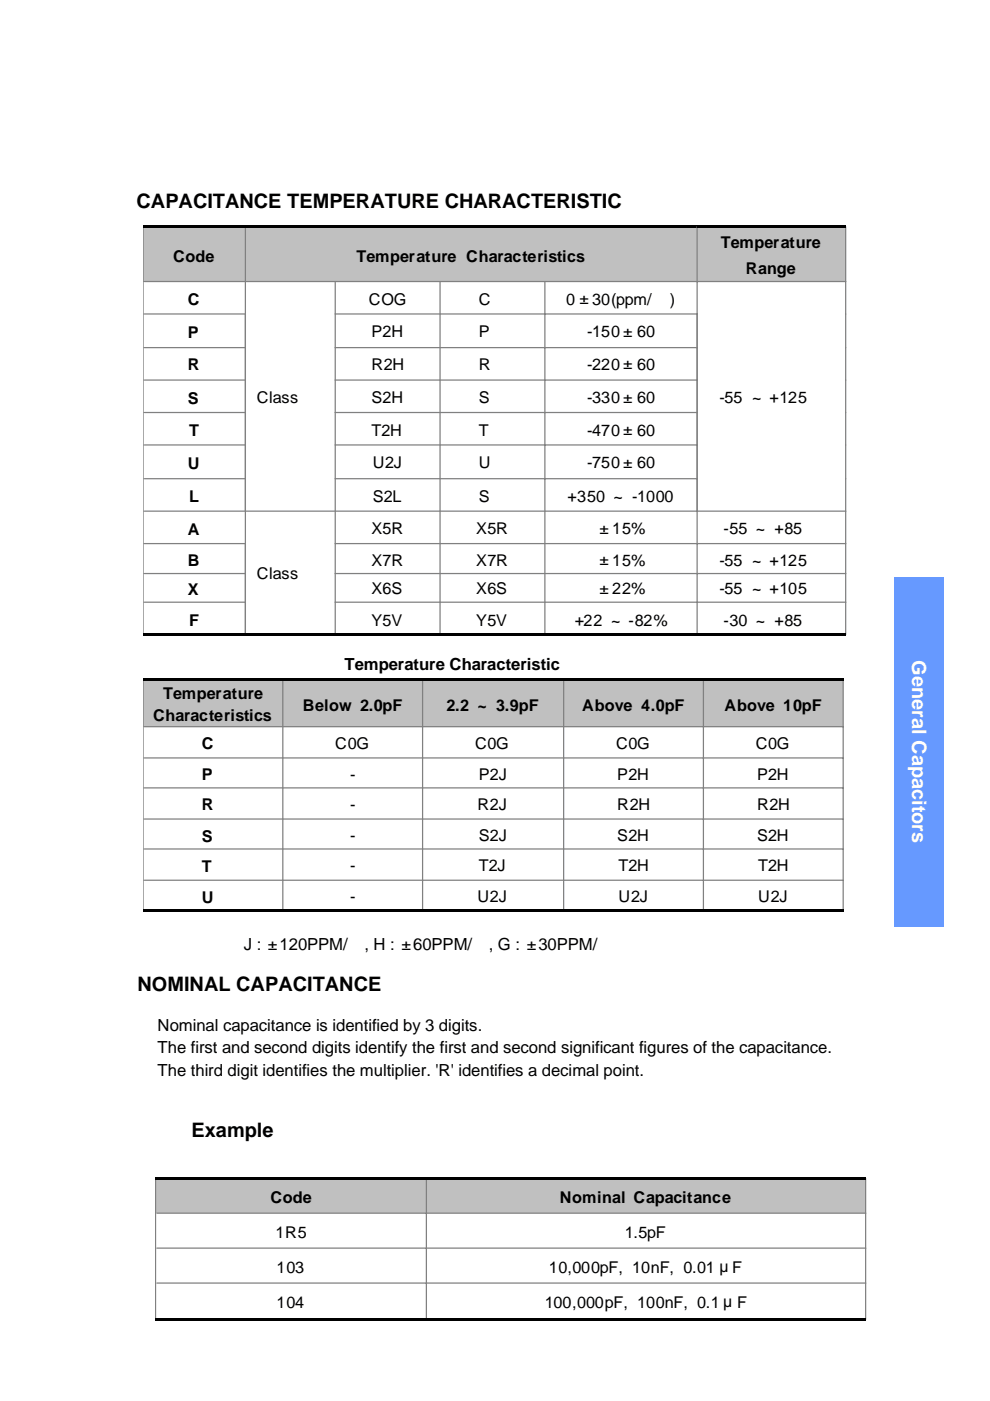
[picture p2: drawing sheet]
<svg xmlns="http://www.w3.org/2000/svg" width="210mm" height="297mm" viewBox="0 0 210 297" stroke-linecap="round" stroke-linejoin="round" font-family="sans-serif">
<defs><g id="words">
<g font-size="4.2">
<text x="29" y="44.2">CAPACITANCE TEMPERATURE CHARACTERISTIC</text>
<text x="29.2" y="210">NOMINAL CAPACITANCE</text>
<text x="35.2" y="241">● Example</text>
</g>
<text font-size="4.2" fill="#fff" x="193.4" y="140" transform="rotate(90 193.4 140)">General Capacitors</text>
<g font-size="3.5">
<text x="68.6" y="142.1">※ Temperature Characteristic</text>
<text x="51.7" y="201.3">J :</text>
<text x="59.3" y="201.3">120PPM/</text>
<text x="77.3" y="201.3">, H :</text>
<text x="87.6" y="201.3">60PPM/</text>
<text x="103.6" y="201.3">, G :</text>
<text x="114.2" y="201.3">30PPM/</text>
<text x="33.4" y="218.7">Nominal capacitance is identified by 3 digits.</text>
<text x="33.4" y="223.4">The first and second digits identify the first and second significant figures of the capacitance.</text>
<text x="33.4" y="228">The third digit identifies the multiplier. 'R' identifies a decimal point.</text>
</g>
<g font-size="3.4">
<text x="152.8" y="52.6">Temperature</text>
<text x="36.7" y="55.5">Code</text>
<text x="75.6" y="55.5">Temperature Characteristics</text>
<text x="158.1" y="58.1">Range</text>
<text x="39.9" y="64.7">C</text>
<text x="78.2" y="64.6">COG</text>
<text x="101.5" y="64.6">C</text>
<text x="120" y="64.6">0</text>
<text x="125.6" y="64.6">30(ppm/</text>
<text x="142" y="64.6">)</text>
<text x="39.9" y="71.6">P</text>
<text x="78.8" y="71.5">P2H</text>
<text x="101.5" y="71.5">P</text>
<text x="124.5" y="71.5">-150</text>
<text x="135.1" y="71.5">60</text>
<text x="39.9" y="78.5">R</text>
<text x="78.8" y="78.4">R2H</text>
<text x="101.5" y="78.4">R</text>
<text x="124.5" y="78.4">-220</text>
<text x="135.1" y="78.4">60</text>
<text x="39.9" y="85.6">S</text>
<text x="54.4" y="85.5">Class</text>
<text x="78.8" y="85.5">S2H</text>
<text x="101.5" y="85.5">S</text>
<text x="124.5" y="85.5">-330</text>
<text x="135.1" y="85.5">60</text>
<text x="152.6" y="85.5">-55 ~ +125</text>
<text x="40.1" y="92.5">T</text>
<text x="78.8" y="92.4">T2H</text>
<text x="101.5" y="92.4">T</text>
<text x="124.5" y="92.4">-470</text>
<text x="135.1" y="92.4">60</text>
<text x="39.9" y="99.4">U</text>
<text x="79" y="99.3">U2J</text>
<text x="101.5" y="99.3">U</text>
<text x="124.5" y="99.3">-750</text>
<text x="135.1" y="99.3">60</text>
<text x="40.1" y="106.5">L</text>
<text x="79" y="106.4">S2L</text>
<text x="101.5" y="106.4">S</text>
<text x="120.3" y="106.4">+350 ~ -1000</text>
<text x="39.9" y="113.4">A</text>
<text x="78.8" y="113.3">X5R</text>
<text x="101" y="113.3">X5R</text>
<text x="129.8" y="113.3">15%</text>
<text x="153.4" y="113.3">-55 ~ +85</text>
<text x="78.8" y="119.9">X7R</text>
<text x="101" y="119.9">X7R</text>
<text x="129.8" y="119.9">15%</text>
<text x="152.6" y="119.9">-55 ~ +125</text>
<text x="39.9" y="120">B</text>
<text x="54.4" y="122.8">Class</text>
<text x="39.9" y="126.1">X</text>
<text x="78.8" y="126">X6S</text>
<text x="101" y="126">X6S</text>
<text x="129.8" y="126">22%</text>
<text x="152.6" y="126">-55 ~ +105</text>
<text x="40.1" y="132.7">F</text>
<text x="78.8" y="132.6">Y5V</text>
<text x="101" y="132.6">Y5V</text>
<text x="121.9" y="132.6">+22 ~ -82%</text>
<text x="153.4" y="132.6">-30 ~ +85</text>
<text x="34.6" y="148.3">Temperature</text>
<text x="32.4" y="152.8">Characteristics</text>
<text x="64.2" y="150.7">Below 2.0pF</text>
<text x="94.6" y="150.7">2.2 ~ 3.9pF</text>
<text x="123.5" y="150.7">Above 4.0pF</text>
<text x="153.6" y="150.7">Above 10pF</text>
<text x="42.8" y="158.9">CΔ</text>
<text x="71.1" y="158.7">C0G</text>
<text x="100.7" y="158.7">C0G</text>
<text x="130.6" y="158.7">C0G</text>
<text x="160.3" y="158.7">C0G</text>
<text x="42.8" y="165.5">PΔ</text>
<text x="74.3" y="165.4">-</text>
<text x="101.5" y="165.4">P2J</text>
<text x="130.9" y="165.4">P2H</text>
<text x="160.5" y="165.4">P2H</text>
<text x="42.8" y="171.8">RΔ</text>
<text x="74.3" y="171.7">-</text>
<text x="101.2" y="171.7">R2J</text>
<text x="130.9" y="171.7">R2H</text>
<text x="160.5" y="171.7">R2H</text>
<text x="42.8" y="178.4">SΔ</text>
<text x="74.3" y="178.3">-</text>
<text x="101.5" y="178.3">S2J</text>
<text x="130.9" y="178.3">S2H</text>
<text x="160.5" y="178.3">S2H</text>
<text x="42.8" y="184.8">TΔ</text>
<text x="74.3" y="184.7">-</text>
<text x="101.5" y="184.7">T2J</text>
<text x="131.1" y="184.7">T2H</text>
<text x="160.8" y="184.7">T2H</text>
<text x="42.8" y="191.4">UΔ</text>
<text x="74.3" y="191.3">-</text>
<text x="101.2" y="191.3">U2J</text>
<text x="131.1" y="191.3">U2J</text>
<text x="160.8" y="191.3">U2J</text>
<text x="57.3" y="255.1">Code</text>
<text x="118.7" y="255.1">Nominal Capacitance</text>
<text x="58.4" y="262.4">1R5</text>
<text x="132.5" y="262.4">1.5pF</text>
<text x="58.7" y="269.8">103</text>
<text x="116.3" y="269.8">10,000pF, 10nF, 0.01</text>
<text x="155.2" y="269.8">F</text>
<text x="58.7" y="277.2">104</text>
<text x="115.5" y="277.2">100,000pF, 100nF, 0.1</text>
<text x="156.3" y="277.2">F</text>
</g>
</g></defs>
<path d="M30.3 48h21.7v11.7h-21.7z" fill="#c0c0c0"/>
<path d="M30.3 48v11.7" fill="none" stroke="#808080" stroke-width=".26"/>
<path d="M52 48h95.8v11.7h-95.8z" fill="#c0c0c0"/>
<path d="M52 48v11.7" fill="none" stroke="#808080" stroke-width=".26"/>
<path d="M52 47.8h95.8v.5h-95.8z" fill="#000"/>
<path d="M147.8 48h31.5v11.7h-31.5z" fill="#c0c0c0"/>
<g fill="none" stroke="#808080" stroke-width=".26">
<path d="M30.3 59.7v74.9M30.6 59.7h148.7M52 59.7v74.9M71.1 59.7v74.9M93.3 59.7v74.9M115.5 59.7v74.9M147.8 48v86.6M179.3 48v86.6M30.6 66.6h21.4M30.6 73.7h21.4M71.1 66.6h76.7M71.1 73.7h76.7"/>
<path d="M30.6 80.6h21.4M30.6 87.5h21.4M30.6 94.3h21.4M71.1 80.6h76.7M71.1 87.5h76.7M71.1 94.3h76.7M30.6 101.5h21.4M30.6 108.4h148.7M30.6 115.3h21.4M71.1 101.5h76.7M71.1 115.3h108.2M30.6 121.6h21.4"/>
<path d="M30.6 127.7h21.4M71.1 121.6h108.2M71.1 127.7h108.2"/>
</g>
<path d="M30.3 47.8h40.8v.5h-40.8zM147.8 47.8h31.5v.5h-31.5zM30.3 134.3h149v.5h-149zM52 134.3h19.1v.5h-19.1z" fill="#000"/>
<path d="M30.3 144h29.7v10.1h-29.7z" fill="#c0c0c0"/>
<path d="M30.3 144v10.1" fill="none" stroke="#808080" stroke-width=".26"/>
<path d="M60 144h29.6v10.1h-29.6z" fill="#c0c0c0"/>
<path d="M60 144v10.1" fill="none" stroke="#808080" stroke-width=".26"/>
<path d="M89.6 144h29.9v10.1h-29.9z" fill="#c0c0c0"/>
<path d="M89.6 144v10.1" fill="none" stroke="#808080" stroke-width=".26"/>
<path d="M119.5 144h29.6v10.1h-29.6z" fill="#c0c0c0"/>
<path d="M119.5 144v10.1" fill="none" stroke="#808080" stroke-width=".26"/>
<path d="M149.1 144h29.7v10.1h-29.7z" fill="#c0c0c0"/>
<path d="M30.3 154.1v38.9M30.6 154.1h148.2M60 154.1v38.9M89.6 154.1v38.9M119.5 154.1v38.9M149.1 144v49M178.8 144v49M30.6 160.7h148.2M30.6 167h148.2M30.6 173.7h148.2M30.6 180h148.2M30.6 186.6h148.2" fill="none" stroke="#808080" stroke-width=".26"/>
<path d="M30.3 143.8h148.5v.5h-148.5zM30.3 192.7h148.5v.5h-148.5z" fill="#000"/>
<path d="M33 249.8h57.4v7.4h-57.4z" fill="#c0c0c0"/>
<path d="M33 249.8v7.4" fill="none" stroke="#808080" stroke-width=".26"/>
<path d="M90.4 249.8h93.1v7.4h-93.1z" fill="#c0c0c0"/>
<path d="M33 257.2v22.5M33.3 257.2h150.2M90.4 249.8v29.9M183.5 249.8v29.9M33.3 264.6h150.2M33.3 272h150.2" fill="none" stroke="#808080" stroke-width=".26"/>
<path d="M33 249.6h150.5v.5h-150.5zM33 279.4h150.5v.6h-150.5z" fill="#000"/>
<path d="M189.6 122.3h10.6v74.1h-10.6z" fill="#69f"/>
<use href="#words"/>
</svg>
